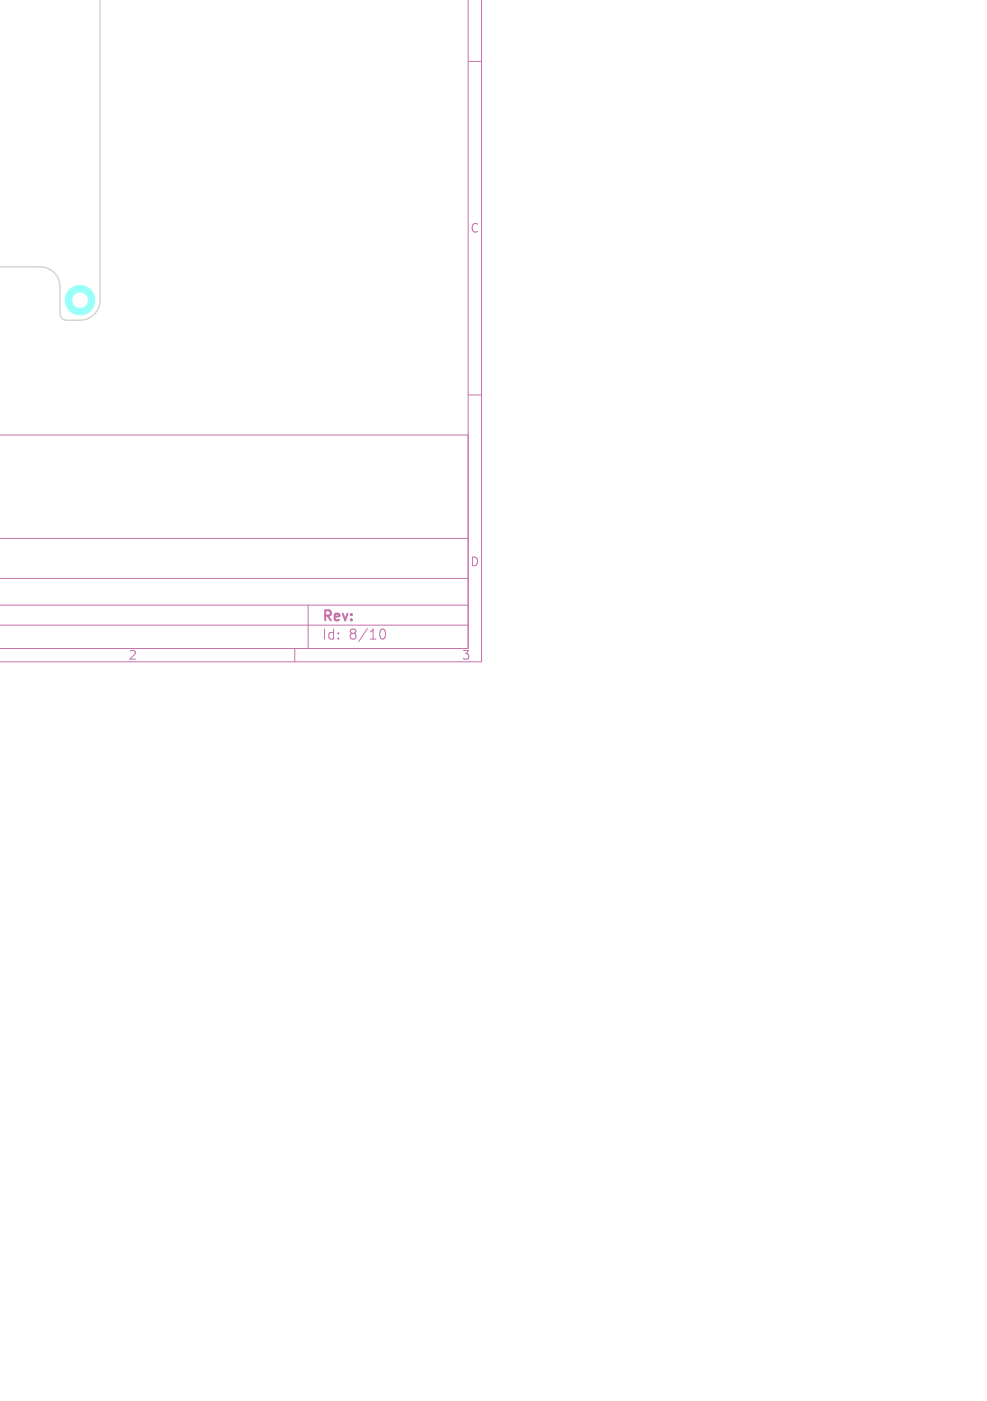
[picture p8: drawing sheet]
<svg xmlns="http://www.w3.org/2000/svg" width="148mm" height="210mm" viewBox="0 0 148 210" stroke-linecap="round" stroke-linejoin="round" font-family="sans-serif">
<defs><g id="words">
<g font-size="2.1" fill="#c872ab">
<text x="48.2" y="93.5">Rev:</text>
<text x="48.2" y="96.1">Id:</text>
<text x="52.3" y="96.1">8/10</text>
</g>
<g font-size="1.8" fill="#c872ab">
<text x="70.5" y="35.1">C</text>
<text x="70.5" y="85.1">D</text>
<text x="19.2" y="99.1">2</text>
<text x="69.2" y="99.1">3</text>
</g>
</g></defs>
<path d="M70.2 0v97.2h-70.2h70.2v-32h-70.2M72.2 0v99.2h-72.2M70.2 9.2h2M70.2 59.2h2M0 93.7h70.2M0 90.7h70.2M0 86.7h70.2M0 80.7h70.2M44.2 97.2v2M46.2 90.7v6.5M56.9 94.9a.55 .55 0 0 1 .4-.6h.1a.94 .94 0 0 1 0 1.5h-.1a.55 .55 0 0 1-.4-.6" fill="none" stroke="#c872ab" stroke-width=".15"/>
<circle cx="12" cy="45" r="2.21" fill="#9afff8" stroke="#9afff8" stroke-width=".15"/>
<path d="M15 0v45a3 3 0 0 1-3 3h-2a1 1 0 0 1-1-1v-4a3 3 0 0 0-3-3h-6" fill="none" stroke="#d0d2cd" stroke-width=".2"/>
<circle cx="12" cy="45" r="1.1" fill="#fff" stroke="#fff" stroke-width=".15"/>
<use href="#words"/>
</svg>
